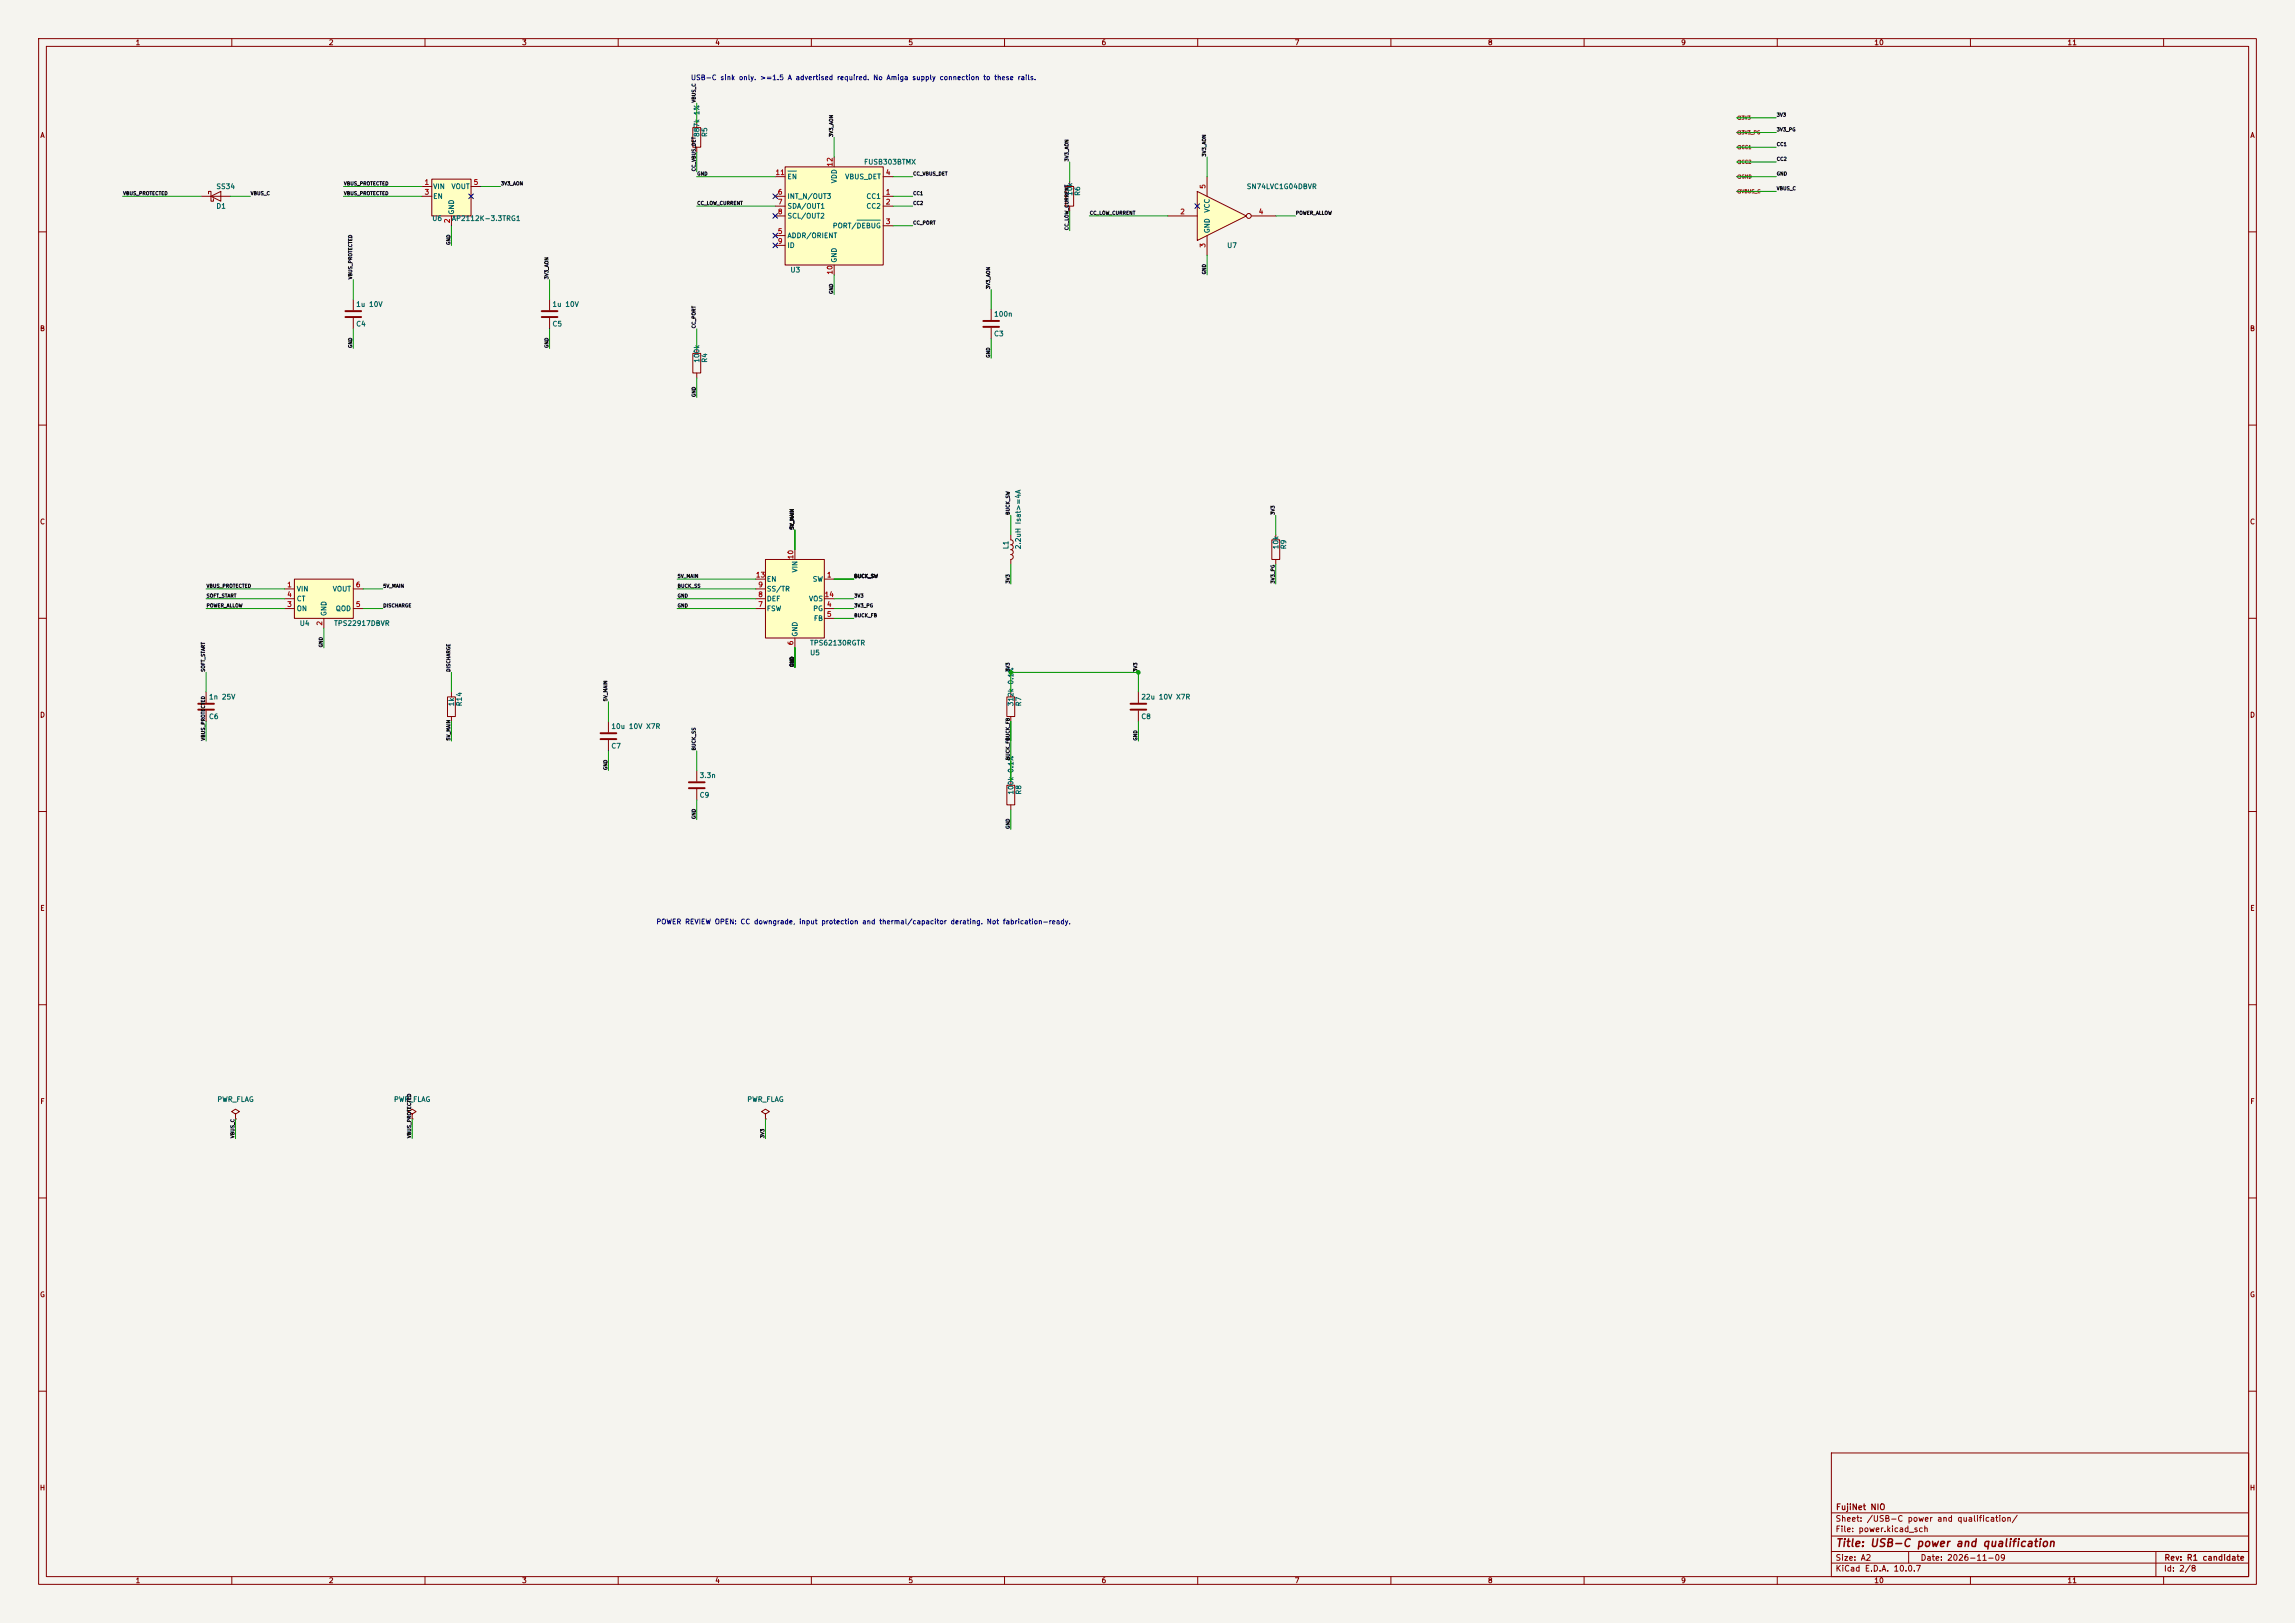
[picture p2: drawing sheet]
<svg xmlns="http://www.w3.org/2000/svg" width="594mm" height="420mm" viewBox="0 0 594 420" stroke-linecap="round" stroke-linejoin="round" font-family="sans-serif">
<defs><g id="words">
<text font-size="2" fill="#840000" x="475" y="400.8">Title: USB-C power and qualification</text>
<g font-size="1.5" fill="#840000">
<text x="475" y="394.1">Sheet: /USB-C power and qualification/</text>
<text x="475.1" y="391.1">FujiNet NIO</text>
<text x="475" y="396.8">File: power.kicad_sch</text>
<text x="475" y="407">KiCad E.D.A. 10.0.7</text>
<text x="475" y="404.2">Size: A2</text>
<text x="497" y="404.2">Date: 2026-11-09</text>
<text x="560" y="407">Id: 2/8</text>
<text x="560.1" y="404.2">Rev: R1 candidate</text>
</g>
<g font-size="1.3" fill="#840000">
<text x="35" y="12">1</text>
<text x="85" y="12">2</text>
<text x="135" y="12">3</text>
<text x="185" y="12">4</text>
<text x="235" y="12">5</text>
<text x="285" y="12">6</text>
<text x="335" y="12">7</text>
<text x="385" y="12">8</text>
<text x="435" y="12">9</text>
<text x="485" y="12">10</text>
<text x="535" y="12">11</text>
<text x="10.3" y="36">A</text>
<text x="582.3" y="36">A</text>
<text x="10.2" y="86">B</text>
<text x="582.2" y="86">B</text>
<text x="10.2" y="136">C</text>
<text x="582.2" y="136">C</text>
<text x="10.2" y="186">D</text>
<text x="582.2" y="186">D</text>
<text x="10.3" y="236">E</text>
<text x="582.3" y="236">E</text>
<text x="10.3" y="286">F</text>
<text x="582.3" y="286">F</text>
<text x="10.2" y="336">G</text>
<text x="582.2" y="336">G</text>
<text x="10.2" y="386">H</text>
<text x="582.2" y="386">H</text>
<text x="35" y="410">1</text>
<text x="85" y="410">2</text>
<text x="135" y="410">3</text>
<text x="185" y="410">4</text>
<text x="235" y="410">5</text>
<text x="285" y="410">6</text>
<text x="335" y="410">7</text>
<text x="385" y="410">8</text>
<text x="435" y="410">9</text>
<text x="485" y="410">10</text>
<text x="535" y="410">11</text>
</g>
<g font-size="1.3" fill="#0000c2">
<text x="178.7" y="21">USB-C sink only. &gt;=1.5 A advertised required. No Amiga supply connection to these rails.</text>
<text x="169.8" y="239.5">POWER REVIEW OPEN: CC downgrade, input protection and thermal/capacitor derating. Not fabrication-ready.</text>
</g>
<g font-size="1.3" fill="#006464">
<text x="181.3" y="35.6" transform="rotate(-90 181.3 35.6)">887k 1%</text>
<text x="183.3" y="35.6" transform="rotate(-90 183.3 35.6)">R5</text>
<text x="203.7" y="46.7">EN</text>
<text x="216.9" y="47.5" transform="rotate(-90 216.9 47.5)">VDD</text>
<text x="218.6" y="46.7">VBUS_DET</text>
<text x="223.5" y="42.9">FUSB303BTMX</text>
<text x="55.9" y="49.2">SS34</text>
<text x="112" y="49.2">VIN</text>
<text x="112" y="51.8">EN</text>
<text x="116.7" y="49.2">VOUT</text>
<text x="203.7" y="51.8">INT_N/OUT3</text>
<text x="224.1" y="51.8">CC1</text>
<text x="277.8" y="50.8" transform="rotate(-90 277.8 50.8)">10k</text>
<text x="279.9" y="50.8" transform="rotate(-90 279.9 50.8)">R6</text>
<text x="322.6" y="49.2">SN74LVC1G04DBVR</text>
<text x="55.9" y="54.3">D1</text>
<text x="111.7" y="57.5">U6</text>
<text x="116.8" y="57.5">AP2112K-3.3TRG1</text>
<text x="117.8" y="55.7" transform="rotate(-90 117.8 55.7)">GND</text>
<text x="203.7" y="54.3">SDA/OUT1</text>
<text x="203.7" y="56.8">SCL/OUT2</text>
<text x="215.4" y="59.4">PORT/DEBUG</text>
<text x="224.1" y="54.3">CC2</text>
<text x="313.4" y="55.2" transform="rotate(-90 313.4 55.2)">VCC</text>
<text x="203.7" y="61.9">ADDR/ORIENT</text>
<text x="203.7" y="64.5">ID</text>
<text x="313.4" y="60.5" transform="rotate(-90 313.4 60.5)">GND</text>
<text x="317.5" y="64.5">U7</text>
<text x="204.5" y="70.8">U3</text>
<text x="216.9" y="68.1" transform="rotate(-90 216.9 68.1)">GND</text>
<text x="92.1" y="79.7">1u 10V</text>
<text x="142.9" y="79.7">1u 10V</text>
<text x="257.2" y="82.2">100n</text>
<text x="92.1" y="84.8">C4</text>
<text x="142.9" y="84.8">C5</text>
<text x="257.2" y="87.3">C3</text>
<text x="181.3" y="94" transform="rotate(-90 181.3 94)">100k</text>
<text x="183.3" y="94" transform="rotate(-90 183.3 94)">R4</text>
<text x="261.3" y="142.3" transform="rotate(-90 261.3 142.3)">L1</text>
<text x="264.5" y="142.3" transform="rotate(-90 264.5 142.3)">2.2uH Isat&gt;=4A</text>
<text x="331.2" y="142.3" transform="rotate(-90 331.2 142.3)">10k</text>
<text x="333.2" y="142.3" transform="rotate(-90 333.2 142.3)">R9</text>
<text x="206.7" y="148.3" transform="rotate(-90 206.7 148.3)">VIN</text>
<text x="76.7" y="153.4">VIN</text>
<text x="76.7" y="155.9">CT</text>
<text x="86" y="153.4">VOUT</text>
<text x="198.3" y="155.9">DEF</text>
<text x="198.3" y="153.4">SS/TR</text>
<text x="198.3" y="150.8">EN</text>
<text x="209.3" y="155.9">VOS</text>
<text x="210.2" y="150.8">SW</text>
<text x="76.7" y="158.4">ON</text>
<text x="84.8" y="159.5" transform="rotate(-90 84.8 159.5)">GND</text>
<text x="86.8" y="158.4">QOD</text>
<text x="198.3" y="158.4">FSW</text>
<text x="210.3" y="158.4">PG</text>
<text x="210.5" y="161">FB</text>
<text x="77.5" y="162.3">U4</text>
<text x="86.3" y="162.3">TPS22917DBVR</text>
<text x="206.7" y="164.9" transform="rotate(-90 206.7 164.9)">GND</text>
<text x="209.5" y="167.3">TPS62130RGTR</text>
<text x="209.5" y="169.9">U5</text>
<text x="54" y="181.3">1n 25V</text>
<text x="117.8" y="182.9" transform="rotate(-90 117.8 182.9)">1k</text>
<text x="119.8" y="182.9" transform="rotate(-90 119.8 182.9)">R14</text>
<text x="262.6" y="182.9" transform="rotate(-90 262.6 182.9)">312k 0.1%</text>
<text x="264.6" y="182.9" transform="rotate(-90 264.6 182.9)">R7</text>
<text x="295.3" y="181.3">22u 10V X7R</text>
<text x="54" y="186.4">C6</text>
<text x="158.1" y="188.9">10u 10V X7R</text>
<text x="295.3" y="186.4">C8</text>
<text x="158.1" y="194">C7</text>
<text x="181" y="201.6">3.3n</text>
<text x="181" y="206.7">C9</text>
<text x="262.6" y="205.8" transform="rotate(-90 262.6 205.8)">100k 0.1%</text>
<text x="264.6" y="205.8" transform="rotate(-90 264.6 205.8)">R8</text>
<text x="56.1" y="285.4">PWR_FLAG</text>
<text x="101.8" y="285.4">PWR_FLAG</text>
<text x="193.3" y="285.4">PWR_FLAG</text>
</g>
<g font-size="1.3" fill="#a90000">
<text x="200.6" y="45.6">11</text>
<text x="215.8" y="43.2" transform="rotate(-90 215.8 43.2)">12</text>
<text x="229.1" y="45.6">4</text>
<text x="109.8" y="48.1">1</text>
<text x="109.8" y="50.7">3</text>
<text x="122.5" y="48.1">5</text>
<text x="201.2" y="50.7">6</text>
<text x="201.2" y="53.2">7</text>
<text x="229.1" y="50.7">1</text>
<text x="229.1" y="53.2">2</text>
<text x="312.3" y="49" transform="rotate(-90 312.3 49)">5</text>
<text x="116.7" y="57.9" transform="rotate(-90 116.7 57.9)">2</text>
<text x="201.2" y="55.7">8</text>
<text x="229.1" y="58.3">3</text>
<text x="305.3" y="55.7">2</text>
<text x="325.7" y="55.7">4</text>
<text x="201.2" y="60.8">5</text>
<text x="201.2" y="63.4">9</text>
<text x="312.3" y="64.2" transform="rotate(-90 312.3 64.2)">3</text>
<text x="215.8" y="71.2" transform="rotate(-90 215.8 71.2)">10</text>
<text x="195.5" y="149.7">13</text>
<text x="205.6" y="144.8" transform="rotate(-90 205.6 144.8)">10</text>
<text x="213.9" y="149.7">1</text>
<text x="74.2" y="152.3">1</text>
<text x="74.2" y="154.8">4</text>
<text x="92" y="152.3">6</text>
<text x="196.1" y="154.8">8</text>
<text x="196.1" y="152.3">9</text>
<text x="213.3" y="154.8">14</text>
<text x="74.2" y="157.3">3</text>
<text x="92" y="157.3">5</text>
<text x="196.1" y="157.3">7</text>
<text x="213.9" y="157.3">4</text>
<text x="213.9" y="159.9">5</text>
<text x="83.7" y="162" transform="rotate(-90 83.7 162)">2</text>
<text x="205.6" y="167.1" transform="rotate(-90 205.6 167.1)">6</text>
</g>
<g font-size=".9" fill="#0f0f0f">
<text x="180.2" y="26.7" transform="rotate(-90 180.2 26.7)">VBUS_C</text>
<text x="215.8" y="35.5" transform="rotate(-90 215.8 35.5)">3V3_AON</text>
<text x="459.8" y="30.4">3V3</text>
<text x="459.8" y="34.2">3V3_PG</text>
<text x="276.8" y="41.9" transform="rotate(-90 276.8 41.9)">3V3_AON</text>
<text x="312.3" y="40.6" transform="rotate(-90 312.3 40.6)">3V3_AON</text>
<text x="459.8" y="38">CC1</text>
<text x="459.8" y="41.8">CC2</text>
<text x="180.2" y="44.4" transform="rotate(-90 180.2 44.4)">CC_VBUS_DET</text>
<text x="180.4" y="45.6">GND</text>
<text x="236.2" y="45.6">CC_VBUS_DET</text>
<text x="459.8" y="45.6">GND</text>
<text x="31.8" y="50.7">VBUS_PROTECTED</text>
<text x="64.8" y="50.7">VBUS_C</text>
<text x="88.9" y="50.7">VBUS_PROTECTED</text>
<text x="88.9" y="48.2">VBUS_PROTECTED</text>
<text x="129.6" y="48.2">3V3_AON</text>
<text x="180.4" y="53.2">CC_LOW_CURRENT</text>
<text x="236.2" y="53.2">CC2</text>
<text x="236.2" y="50.7">CC1</text>
<text x="459.8" y="49.4">VBUS_C</text>
<text x="236.2" y="58.3">CC_PORT</text>
<text x="276.8" y="59.7" transform="rotate(-90 276.8 59.7)">CC_LOW_CURRENT</text>
<text x="282" y="55.8">CC_LOW_CURRENT</text>
<text x="335.3" y="55.8">POWER_ALLOW</text>
<text x="116.7" y="63.5" transform="rotate(-90 116.7 63.5)">GND</text>
<text x="312.3" y="71.1" transform="rotate(-90 312.3 71.1)">GND</text>
<text x="91.3" y="72.4" transform="rotate(-90 91.3 72.4)">VBUS_PROTECTED</text>
<text x="142.1" y="72.4" transform="rotate(-90 142.1 72.4)">3V3_AON</text>
<text x="215.8" y="76.2" transform="rotate(-90 215.8 76.2)">GND</text>
<text x="256.4" y="74.9" transform="rotate(-90 256.4 74.9)">3V3_AON</text>
<text x="180.2" y="85.1" transform="rotate(-90 180.2 85.1)">CC_PORT</text>
<text x="91.3" y="90.2" transform="rotate(-90 91.3 90.2)">GND</text>
<text x="142.1" y="90.2" transform="rotate(-90 142.1 90.2)">GND</text>
<text x="256.4" y="92.7" transform="rotate(-90 256.4 92.7)">GND</text>
<text x="180.2" y="102.9" transform="rotate(-90 180.2 102.9)">GND</text>
<text x="205.6" y="137.1" transform="rotate(-90 205.6 137.1)">5V_MAIN</text>
<text x="261.5" y="133.3" transform="rotate(-90 261.5 133.3)">BUCK_SW</text>
<text x="330.1" y="133.3" transform="rotate(-90 330.1 133.3)">3V3</text>
<text x="175.3" y="149.8">5V_MAIN</text>
<text x="221" y="149.8">BUCK_SW</text>
<text x="53.4" y="154.8">SOFT_START</text>
<text x="53.4" y="152.3">VBUS_PROTECTED</text>
<text x="99.1" y="152.3">5V_MAIN</text>
<text x="175.3" y="154.8">GND</text>
<text x="175.3" y="152.3">BUCK_SS</text>
<text x="221" y="154.8">3V3</text>
<text x="261.5" y="151.1" transform="rotate(-90 261.5 151.1)">3V3</text>
<text x="330.1" y="151.1" transform="rotate(-90 330.1 151.1)">3V3_PG</text>
<text x="53.4" y="157.4">POWER_ALLOW</text>
<text x="99.1" y="157.4">DISCHARGE</text>
<text x="175.3" y="157.4">GND</text>
<text x="221" y="159.9">BUCK_FB</text>
<text x="221" y="157.4">3V3_PG</text>
<text x="83.7" y="167.6" transform="rotate(-90 83.7 167.6)">GND</text>
<text x="53.2" y="174" transform="rotate(-90 53.2 174)">SOFT_START</text>
<text x="116.7" y="174" transform="rotate(-90 116.7 174)">DISCHARGE</text>
<text x="205.6" y="172.7" transform="rotate(-90 205.6 172.7)">GND</text>
<text x="261.5" y="174" transform="rotate(-90 261.5 174)">3V3</text>
<text x="294.5" y="174" transform="rotate(-90 294.5 174)">3V3</text>
<text x="157.4" y="181.6" transform="rotate(-90 157.4 181.6)">5V_MAIN</text>
<text x="53.2" y="191.8" transform="rotate(-90 53.2 191.8)">VBUS_PROTECTED</text>
<text x="116.7" y="191.8" transform="rotate(-90 116.7 191.8)">5V_MAIN</text>
<text x="294.5" y="191.8" transform="rotate(-90 294.5 191.8)">GND</text>
<text x="180.2" y="194.3" transform="rotate(-90 180.2 194.3)">BUCK_SS</text>
<text x="261.5" y="196.8" transform="rotate(-90 261.5 196.8)">BUCK_FB</text>
<text x="157.4" y="199.4" transform="rotate(-90 157.4 199.4)">GND</text>
<text x="180.2" y="212.1" transform="rotate(-90 180.2 212.1)">GND</text>
<text x="261.5" y="214.6" transform="rotate(-90 261.5 214.6)">GND</text>
<text x="60.9" y="294.6" transform="rotate(-90 60.9 294.6)">VBUS_C</text>
<text x="106.6" y="294.6" transform="rotate(-90 106.6 294.6)">VBUS_PROTECTED</text>
<text x="198" y="294.6" transform="rotate(-90 198 294.6)">3V3</text>
</g>
<g font-size=".9" fill="#725600">
<text x="450.6" y="35">3V3_PG</text>
<text x="450.6" y="31.2">3V3</text>
<text x="450.6" y="38.8">CC1</text>
<text x="450.6" y="46.4">GND</text>
<text x="450.6" y="42.6">CC2</text>
<text x="450.6" y="50.2">VBUS_C</text>
</g>
</g></defs>
<path d="M0 0h594v420h-594z" fill="#f5f4ef" stroke="#f5f4ef" stroke-width=".26"/>
<g fill="none" stroke="#840000" stroke-width=".26">
<path d="M10 10h574v400h-574zM12 12h570v396h-570zM60 10v2M110 10v2M160 10v2M210 10v2M260 10v2M310 10v2M360 10v2M410 10v2M460 10v2M510 10v2"/>
<path d="M560 10v2M10 60h2M582 60h2M10 110h2M582 110h2M10 160h2M582 160h2M10 210h2M582 210h2M10 260h2M582 260h2M10 310h2"/>
<path d="M582 310h2M10 360h2M474 376h108v32h-108zM582 360h2M474 397.5h108M474 391.5h108M60 408v2M110 408v2M160 408v2M210 408v2M260 408v2M310 408v2"/>
<path d="M360 408v2M410 408v2M460 408v2M474 404.5h108M474 401.5h108M494 401.5v3M510 408v2M558 401.5v6.5M560 408v2"/>
</g>
<path d="M309.9 49.5l12.7 6.4-12.7 6.3z" fill="#ffffc2"/>
<g fill="none" stroke="#840000" stroke-width=".26">
<path d="M302.3 55.9h7.6M309.9 49.5l12.7 6.4-12.7 6.3zM312.4 45.7v5.1M323.8 55.9h6.4M312.4 61v5M256.5 80v2.8M256.5 84.8v2.8M261.6 138.4v1.3l.5 .2 .1 .4-.1 .5-.5 .2M261.6 141l.5 .2 .1 .4-.1 .4-.5 .2 .5 .2 .1 .5-.1 .4-.5 .2 .5 .2 .1 .4-.1 .5-.5 .2v1.3M261.6 179.1v1.2M260.6 180.3h2v5.1h-2zM261.6 185.4v1.3"/>
<path d="M260.6 203.2h2v5.1h-2zM261.6 201.9v1.3M261.6 208.3v1.3"/>
<circle cx="323.2" cy="55.9" r=".63"/>
</g>
<path d="M254.5 83.1h4.1M254.5 84.6h4.1" fill="none" stroke="#840000" stroke-width=".51"/>
<path d="M203.2 43.2h25.4v25.4h-25.4z" fill="#ffffc2"/>
<g fill="none" stroke="#840000" stroke-width=".26">
<path d="M200.7 50.8h2.5M200.7 53.3h2.5M200.7 45.7h2.5M200.7 55.9h2.5M203.2 43.2h25.4v25.4h-25.4zM215.9 40.6v2.6M228.6 50.8h2.5M228.6 53.3h2.5M228.6 58.4h2.5M228.6 45.7h2.5M200.7 61h2.5M200.7 63.5h2.5"/>
<path d="M215.9 68.6v2.5M179.3 91.4h2.1v5.1h-2.1zM180.3 90.2v1.2M180.3 96.5v1.3"/>
</g>
<path d="M203.9 44.3h2.3M221.8 57h6.1" fill="none" stroke="#006464" stroke-width=".26"/>
<path d="M198.1 144.8h15.3v20.3h-15.3z" fill="#ffffc2"/>
<g fill="none" stroke="#840000" stroke-width=".26">
<path d="M179.3 33h2.1v5.1h-2.1zM180.3 31.8v1.2M180.3 38.1v1.3M195.6 149.9h2.5M195.6 157.5h2.5M195.6 154.9h2.5M195.6 152.4h2.5M198.1 144.8h15.3v20.3h-15.3zM205.7 142.2v2.6M213.4 149.9h2.5M213.4 157.5h2.5M213.4 154.9h2.5"/>
<path d="M205.7 165.1v2.5M213.4 160h2.5"/>
</g>
<path d="M76.2 149.9h15.2v10.1h-15.2z" fill="#ffffc2"/>
<path d="M73.7 152.4h2.5M73.7 157.5h2.5M73.7 154.9h2.5M76.2 149.9h15.2v10.1h-15.2zM91.4 152.4h2.6M91.4 157.5h2.6M83.8 160v2.6" fill="none" stroke="#840000" stroke-width=".26"/>
<path d="M111.8 46.4h10.1v9.5h-10.1z" fill="#ffffc2"/>
<g fill="none" stroke="#840000" stroke-width=".26">
<path d="M52.1 50.8h7.6M54 50.2v-.7h.6v2.6h.6v-.7M54.6 50.8l2.5-1.3v2.6zM109.2 48.3h2.6M109.2 50.8h2.6M111.8 46.4h10.1v9.5h-10.1zM116.8 55.9v2.5M121.9 48.3h2.6M275.8 48.3h2.1v5h-2.1zM276.9 47v1.3M276.9 53.3v1.3M91.4 77.5v2.8"/>
<path d="M142.2 77.5v2.8M91.4 82.3v2.8M142.2 82.3v2.8M329.2 139.7h2v5.1h-2zM330.2 138.4v1.3M330.2 144.8v1.3M53.3 179.1v2.8M116.8 179.1v1.2M294.6 179.1v2.8M53.3 183.9v2.8M115.8 180.3h2.1v5.1h-2.1zM116.8 185.4v1.3"/>
<path d="M157.5 186.7v2.8M157.5 191.5v2.8M180.3 199.4v2.8M294.6 183.9v2.8M180.3 204.2v2.8M61 288.3l1-.6-1-.7-1.1 .7 1.1 .6v1.3M61 289.6h.1M106.7 288.3l1-.6-1-.7-1 .7 1 .6v1.3M106.7 289.6h.1M198.1 288.3l1-.6-1-.7-1 .7 1 .6v1.3M198.1 289.6h.1"/>
</g>
<path d="M89.4 80.5h4.1M89.4 82h4.1M140.2 80.5h4.1M140.2 82h4.1M51.3 182.1h4.1M51.3 183.6h4.1M155.4 189.7h4.1M155.4 191.3h4.1M292.6 182.1h4.1M292.6 183.6h4.1M178.3 202.4h4.1M178.3 204h4.1" fill="none" stroke="#840000" stroke-width=".51"/>
<path d="M450 37.7h.5v.8h-.5l-.4-.4zM450 33.8h.5v.9h-.5l-.4-.4zM450 30h.5v.9h-.5l-.4-.4zM450 49.1h.5v.9h-.5l-.4-.5zM450 45.3h.5v.9h-.5l-.4-.5zM450 41.5h.5v.9h-.5l-.4-.5z" fill="none" stroke="#725600" stroke-width=".26"/>
<g fill="none" stroke="#009600" stroke-width=".26">
<path d="M180.3 26.7v5.1M180.3 39.4v5.1M215.9 35.6v5M449.6 34.3h10.1M449.6 38.1h10.1M449.6 30.5h10.1M31.7 50.8h20.4M59.7 50.8h5.1M88.9 50.8h20.3M88.9 48.3h20.3M116.8 58.4v5.1M124.5 48.3h5"/>
<path d="M180.3 53.3h20.4M180.3 45.7h20.4M231.1 53.3h5.1M231.1 45.7h5.1M231.1 50.8h5.1M231.1 58.4h5.1M276.9 41.9v5.1M276.9 54.6v5.1M281.9 55.9h20.4M312.4 40.6v5.1M330.2 55.9h5.1M449.6 49.5h10.1"/>
<path d="M449.6 45.7h10.1M449.6 41.9h10.1M91.4 72.4v5.1M142.2 72.4v5.1M215.9 71.1v5.1M256.5 74.9v5.1M312.4 66v5.1M91.4 85.1v5.1M142.2 85.1v5.1M180.3 85.1v5.1M180.3 97.8v5.1M256.5 87.6v5.1"/>
<path d="M205.7 137.2v5M261.6 133.4v5M330.2 133.4v5M53.3 154.9h20.4M53.3 157.5h20.4M53.3 152.4h20.4M94 157.5h5.1M94 152.4h5.1M175.3 154.9h20.3M175.3 157.5h20.3M175.3 152.4h20.3M175.3 149.9h20.3"/>
<path d="M215.9 154.9h5.1M215.9 157.5h5.1M215.9 149.9h5.1M261.6 146.1v5M330.2 146.1v5M53.3 174v5.1M83.8 162.6v5M116.8 174v5.1M205.7 167.6v5.1M215.9 160h5.1M261.6 179.1v-5.1h33v5.1M53.3 186.7v5.1"/>
<path d="M116.8 186.7v5.1M157.5 181.6v5.1M157.5 194.3v5.1M180.3 194.3v5.1M261.6 186.7v15.2M294.6 186.7v5.1M180.3 207v5.1M261.6 209.6v5M61 289.6v5M106.7 289.6v5M198.1 289.6v5"/>
</g>
<path d="M121.3 50.2l1.2 1.2M122.5 50.2l-1.2 1.2M200.1 50.2l1.2 1.2M200.1 55.3l1.2 1.2M201.3 50.2l-1.2 1.2M201.3 55.3l-1.2 1.2M309.3 52.7l1.2 1.2M310.5 52.7l-1.2 1.2M200.1 60.4l1.2 1.2M200.1 62.9l1.2 1.2M201.3 60.4l-1.2 1.2M201.3 62.9l-1.2 1.2" fill="none" stroke="#000084" stroke-width=".26"/>
<g fill="#009600" stroke="#009600" stroke-width=".26">
<circle cx="261.6" cy="174" r=".46"/>
<circle cx="294.6" cy="174" r=".46"/>
</g>
<use href="#words"/>
</svg>
